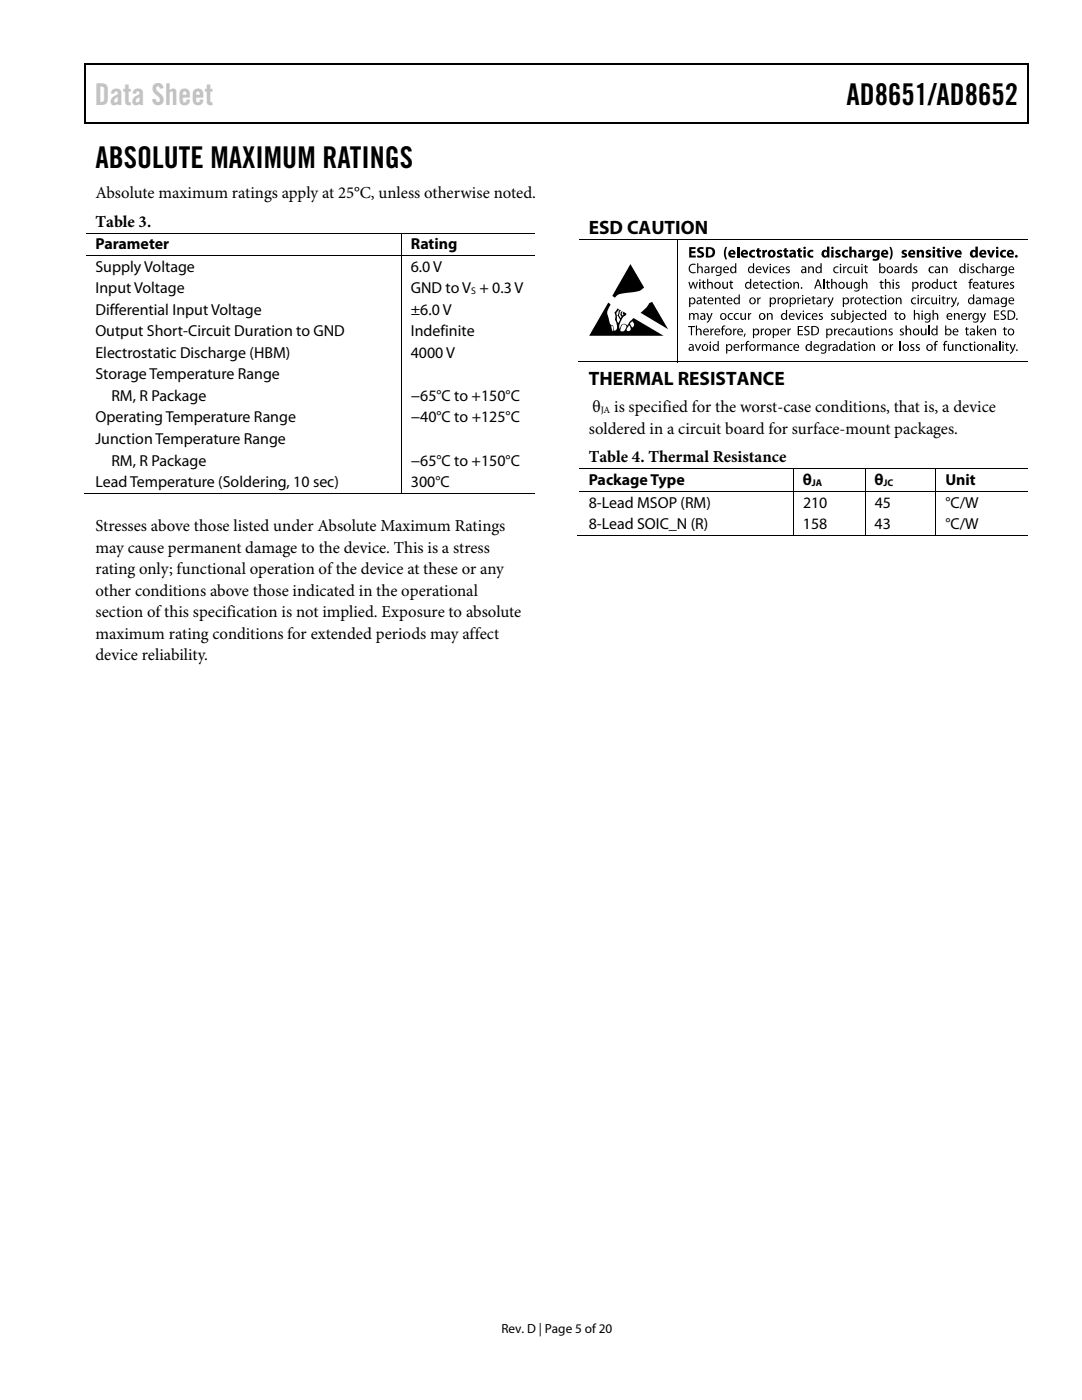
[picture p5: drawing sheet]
<svg xmlns="http://www.w3.org/2000/svg" width="216mm" height="279mm" viewBox="0 0 216 279" stroke-linecap="round" stroke-linejoin="round" font-family="sans-serif">
<defs><g id="words">
<text font-size="6" fill="#c0c0c0" x="18.9" y="21">Data Sheet</text>
<g font-size="6">
<text x="168.9" y="21">AD8651/AD8652</text>
<text x="19" y="33.6">ABSOLUTE MAXIMUM RATINGS</text>
</g>
<g font-size="3.9">
<text x="117.5" y="46.7">ESD CAUTION</text>
<text x="117.5" y="76.8">THERMAL RESISTANCE</text>
</g>
<g font-size="3.3">
<text x="19" y="39.5">Absolute maximum ratings apply at 25°C, unless otherwise noted.</text>
<text x="19" y="45.2">Table 3.</text>
<text x="118.2" y="82.3">θ</text>
<text x="122.6" y="82.3">is specified for the worst-case conditions, that is, a device</text>
<text x="117.5" y="86.5">soldered in a circuit board for surface-mount packages.</text>
<text x="117.5" y="92.3">Table 4. Thermal Resistance</text>
<text x="19" y="106">Stresses above those listed under Absolute Maximum Ratings</text>
<text x="19" y="110.3">may cause permanent damage to the device. This is a stress</text>
<text x="19" y="114.6">rating only; functional operation of the device at these or any</text>
<text x="19" y="118.9">other conditions above those indicated in the operational</text>
<text x="19" y="123.1">section of this specification is not implied. Exposure to absolute</text>
<text x="19" y="127.4">maximum rating conditions for extended periods may affect</text>
<text x="19" y="131.7">device reliability.</text>
</g>
<g font-size="3.2">
<text x="19" y="49.8">Parameter</text>
<text x="82" y="49.8">Rating</text>
<text x="19" y="54.3">Supply Voltage</text>
<text x="19" y="58.5">Input Voltage</text>
<text x="82" y="54.3">6.0 V</text>
<text x="82" y="58.5">GND to V + 0.3 V</text>
<text x="19" y="62.8">Differential Input Voltage</text>
<text x="82" y="62.8">±6.0 V</text>
<text x="19" y="67.1">Output Short-Circuit Duration to GND</text>
<text x="19" y="71.4">Electrostatic Discharge (HBM)</text>
<text x="82" y="71.4">4000 V</text>
<text x="82" y="67.1">Indefinite</text>
<text x="19" y="75.7">Storage Temperature Range</text>
<text x="22.2" y="80">RM, R Package</text>
<text x="82" y="80">−65°C to +150°C</text>
<text x="19" y="84.3">Operating Temperature Range</text>
<text x="19" y="88.6">Junction Temperature Range</text>
<text x="82" y="84.3">−40°C to +125°C</text>
<text x="22.2" y="92.9">RM, R Package</text>
<text x="82" y="92.9">−65°C to +150°C</text>
<text x="19" y="97.2">Lead Temperature (Soldering, 10 sec)</text>
<text x="82" y="97.2">300°C</text>
<text x="117.5" y="96.8">Package Type</text>
<text x="117.5" y="101.3">8-Lead MSOP (RM)</text>
<text x="160.2" y="96.8">θ</text>
<text x="160.2" y="101.3">210</text>
<text x="174.5" y="96.8">θ</text>
<text x="174.5" y="101.3">45</text>
<text x="188.6" y="96.8">Unit</text>
<text x="188.6" y="101.3">°C/W</text>
<text x="117.5" y="105.6">8-Lead SOIC_N (R)</text>
<text x="160.2" y="105.6">158</text>
<text x="174.5" y="105.6">43</text>
<text x="188.6" y="105.6">°C/W</text>
</g>
<text font-size="2.6" x="100.1" y="266">Rev. D | Page 5 of 20</text>
<g font-size="1.9">
<text x="94" y="58.7">S</text>
<text x="119.9" y="82.5">JA</text>
<text x="162" y="97">JA</text>
<text x="176.3" y="97">JC</text>
</g>
</g></defs>
<g fill="#000">
<path d="M16.9 12.7h.2v1h-.2zM205.1 12.7h.2v1h-.2zM205.1 12.7h.2v.3h-.2zM82.3 24.4h.2v.3h-.2zM205.1 24.4h.2v.3h-.2zM125.8 52.7l2.7 4.7-.2 .2a3.8 3.8 0 0 1-2.8 .8l-.6 .1a2.23 2.23 0 0 0-2.2 .9l-.5-.3zM137.4 56.3h.2l.3 1.1 .3-1.1h.2l.3 1.1 .3-1.1h.3l-.4 1.3h-.3l-.3-1.1-.3 1.1h-.2zM137.5 49.3h1.3v.4h-.8v.4h.7v.4h-.7v.5h.8v.4h-1.3zM137.7 52.9l.7-.3 .4 .1-.1 .2a.76 .76 0 0 0-1.1 .7 .76 .76 0 0 0 1.2 .7v.2a.98 .98 0 0 1-1.2-.3 .98 .98 0 0 1 .1-1.3zM139.1 52.5h.2v.9l.3-.2h.4a1.49 1.49 0 0 1 .2 1.3h-.2v-1a.33 .33 0 0 0-.4-.1 .33 .33 0 0 0-.3 .3v.8h-.2zM139.3 49.5l.6-.2 .5 .1-.1 .4h-.7l.1 .3a.72 .72 0 0 1 .8 .9 .72 .72 0 0 1-1.1 .4l-.3-.1 .1-.4 .7 .1 .1-.2-.1-.2a.69 .69 0 0 1-.7-.4 .69 .69 0 0 1 .1-.7zM140.2 56h.3v.3h.3v.2h-.3v.9h.3v.2h-.4l-.2-.2v-.9h-.2v-.2h.2z"/>
<path d="M140.4 59.1h.3v.3h.3v.2h-.3v.9h.3l-.1 .2h-.3l-.1-.2-.1-.9h-.2v-.2h.2zM141.1 55.6h.2v.9l.3-.2h.4a1.41 1.41 0 0 1 .2 1.3h-.2v-.9l-.3-.2-.4 .3v.8h-.2zM141.9 53.2h.3v.2l.4-.3v.3h-.2l-.2 .3v.8h-.3zM142.6 59.4h.3v.2l.1-.1a.5 .5 0 0 1 .7 .1l.1 1.1h-.2l-.1-.9-.2-.3-.4 .3v.9h-.2zM144.2 59.1h.3v.3h.3v.2h-.3v.9h.3v.2h-.4l-.1-.2-.1-.9h-.2v-.2h.2zM144.8 49.3h.3a2.78 2.78 0 0 0 0 2.5h-.3a2.3 2.3 0 0 1 0-2.5zM144.1 56.3h.3v.9l.3 .2 .3-.2v-.9h.2v1.3h-.2v-.2l-.1 .1a.46 .46 0 0 1-.7-.1zM145.7 56h.2v.3h.4v.2h-.4l.1 .9h.3v.2h-.4l-.2-.2v-.9h-.2zM147 49.2h.5v2.2h-.5zM149.7 50.1l.8-.2h.2l-.1 .3a.45 .45 0 0 0-.7 .4 .45 .45 0 0 0 .7 .4l.1 .4a.81 .81 0 0 1-1.1-.2 .81 .81 0 0 1 .1-1.1zM151.1 59.4h.2v.2l.5-.2v.2h-.3l-.2 .4v.7h-.2zM151 49.6l.5-.1v.4h.3v.3h-.3l.1 .8h.2v.3a.51 .51 0 0 1-.5 .1 .51 .51 0 0 1-.3-.5v-.7h-.1v-.3h.1z"/>
<path d="M151.7 56h.3v.3h.3v.2h-.3v.9h.3v.2l-.2 .1a.36 .36 0 0 1-.4-.5v-.7h-.2v-.2h.2zM152.1 49.9h.4v.3l.3-.3h.3v.4h-.3l-.2 .2v.9h-.5zM152.1 53.2h.3l.3 1.1 .4-1.1h.3l-.6 1.3h-.2zM154.1 56.4l.5-.2 .3 .1v.2a.5 .5 0 0 0-.8 .4 .5 .5 0 0 0 .8 .5v.2a.71 .71 0 0 1-.9-.2 .71 .71 0 0 1 .1-1zM155.2 50l.4-.2 .5 .2-.1 .2h-.5v.2a.53 .53 0 0 1 .6 .6 .53 .53 0 0 1-.6 .4l-.5-.1 .1-.3 .5 .1v-.2l-.2-.1a.47 .47 0 0 1-.4-.3 .47 .47 0 0 1 .2-.5zM155.2 59.4h.2v.2l.4-.2v.2h-.2l-.2 .3v.8h-.2zM154.3 53.3l.6-.2 .3 .1v.2a.51 .51 0 0 0-.8 .4 .51 .51 0 0 0 .8 .5v.2a.71 .71 0 0 1-.9-.2 .71 .71 0 0 1 0-1zM155.3 56h.2v.3h.4v.2h-.4l.1 .9h.3l-.1 .2h-.3l-.2-.2v-.9h-.2v-.2h.2zM156.8 53.3l.4-.2 .4 .1-.1 .2h-.4v.2l.2 .1a.41 .41 0 0 1 .3 .4 .41 .41 0 0 1-.2 .4l-.7-.1 .1-.1h.5v-.3l-.2-.1a.39 .39 0 0 1-.3-.6zM156.5 49.6l.5-.1v.4h.3v.3h-.3v.8h.3v.3a.51 .51 0 0 1-.6 .1 .51 .51 0 0 1-.2-.5v-.7h-.2v-.3h.2zM158.3 56.3h.2v.2l.1-.1a.45 .45 0 0 1 .7 .1l.1 1.1h-.2v-.9l-.3-.2-.3 .3v.8h-.3zM159.1 59.4h.2v.2l.5-.2v.2h-.3l-.1 .3v.8h-.3z"/>
<path d="M159.2 49.6l.5-.1v.4h.3v.3h-.3v.8h.3v.3a.49 .49 0 0 1-.5 .1 .49 .49 0 0 1-.3-.5v-.7h-.2v-.3h.2zM159.8 57.3h.3v.3h-.3zM161.2 53.2h.3v.2l.1-.1a.5 .5 0 0 1 .7 .1l.1 1.1h-.2l-.1-1-.3-.2-.3 .3v.9h-.2zM161.3 50.1l.8-.2h.2l-.1 .3a.45 .45 0 0 0-.7 .4 .45 .45 0 0 0 .7 .4l.1 .4a.82 .82 0 0 1-1-.2 .82 .82 0 0 1 0-1.1zM161.9 59.4h.2v-.3h.3v.3h.3v.2h-.3v.9h.3v.2l-.5-.1-.1-1h-.2zM164.3 55.6h.2v2h-.2zM164.3 59.4h.2v.2l.5-.2v.2h-.3l-.1 .3-.1 .8h-.2zM165 56h.2v.3h.4v.2h-.4l.1 .9h.3v.2h-.4l-.2-.2v-.9h-.2v-.2h.2zM165.1 59.4h.3l.4 1.1 .3-1.1h.2l-.2 .5a2.1 2.1 0 0 1-.9 1.4v-.2a.47 .47 0 0 0 .4-.5zM165.8 55.6h.3v.9l.3-.2h.3a1.49 1.49 0 0 1 .3 1.3h-.2l-.1-.9-.3-.2-.3 .2v.9h-.3zM166.8 50l.5-.2 .4 .2-.1 .2h-.4v.2a.55 .55 0 0 1 .6 .7 .55 .55 0 0 1-.9 .3l-.3-.1 .1-.3 .6 .1v-.2l-.2-.1a.47 .47 0 0 1-.4-.3 .47 .47 0 0 1 .1-.5zM166.5 53.3l.5-.2 .3 .1v.2a.51 .51 0 0 0-.8 .5 .51 .51 0 0 0 .8 .4v.2a.7 .7 0 0 1-.9-.2 .7 .7 0 0 1 .1-1z"/>
<path d="M168.2 53.2h.2l.1 .2 .4-.3v.3h-.2l-.2 .3v.8h-.2zM168.2 50.1l.3-.2h.5h.2l-.1 .3a.45 .45 0 0 0-.7 .4 .45 .45 0 0 0 .7 .4l.1 .4a.82 .82 0 0 1-1-.2 .82 .82 0 0 1 0-1.1zM169.5 49.2h.4v.9a.55 .55 0 0 1 .7-.2 .55 .55 0 0 1 .3 .6v.9h-.5v-1l-.2-.2-.3 .3v.9h-.4zM169.7 59.4h.2v.2l.5-.2v.2h-.3l-.1 .3v.8h-.3zM168.9 56.3h.2l.1 .9 .2 .2 .4-.2v-.9h.2v1.3h-.2v-.2l-.1 .1a.46 .46 0 0 1-.8-.1zM169.2 53.3l.5-.2 .4 .1-.1 .2a.5 .5 0 0 0-.7 .4 .5 .5 0 0 0 .7 .5l.1 .2a.7 .7 0 0 1-1-.2 .7 .7 0 0 1 .1-1zM170.3 53.2h.3v.9l.3 .2 .3-.2v-.9h.3v1.3h-.2l-.1-.2-.1 .1a.46 .46 0 0 1-.7-.1zM172 55.6h.2v.9l.3-.2h.3a1.54 1.54 0 0 1 .3 1.3h-.3v-.9a.33 .33 0 0 0-.4-.2 .33 .33 0 0 0-.2 .3v.8h-.2zM172.2 59.1h.2v.3h.4v.2h-.4v.9h.3l.1 .2h-.2a.35 .35 0 0 1-.4-.4v-.7h-.2v-.2h.2zM172.4 53.2h.2v-.3h.2v.3h.4v.2h-.4l.1 .9h.2v.2l-.4-.1-.1-1h-.2zM172.9 49.9h.4v.3l.3-.3h.3v.4h-.3l-.2 .3v.8h-.5zM175.7 56h.2v.3h.4v.2h-.4l.1 .9h.3v.2h-.4l-.2-.2v-.9h-.2z"/>
<path d="M175.7 59.1h.3v.3h.3v.2h-.3v.7v.2h.3l-.1 .2h-.3l-.2-.2v-.9h-.2v-.2h.2zM176.6 55.6h.2v.9l.3-.2h.4a1.51 1.51 0 0 1 .2 1.3h-.2v-.9l-.4-.2-.3 .2v.9h-.2zM177.5 49.3h.2a2.29 2.29 0 0 1 .1 2.5h-.3a2.78 2.78 0 0 0 0-2.5zM178.8 56.4a.5 .5 0 0 1 .7-.1l-.1 .2h-.4v.2l.2 .1a.41 .41 0 0 1 .3 .4 .41 .41 0 0 1-.2 .4h-.6v-.2h.5v-.3l-.2-.1a.39 .39 0 0 1-.2-.6zM178.7 59.4h.2l.1 .2 .1-.1a.51 .51 0 0 1 .7 .1l.1 1.1h-.3v-.9l-.3-.3-.3 .3v.9h-.2zM179.9 53.2h.2v.2l.4-.3v.3h-.2l-.2 .3v.8h-.2zM180.1 50l.4-.2 .5 .2-.1 .2h-.5v.2a.53 .53 0 0 1 .6 .6 .53 .53 0 0 1-.7 .4l-.4-.1 .1-.3 .3 .1 .3-.1-.5-.3a.43 .43 0 0 1 0-.7zM182.3 53.3l.4-.2 .3 .1-.1 .2h-.4v.2l.2 .1a.41 .41 0 0 1 .4 .4 .41 .41 0 0 1-.3 .4l-.6-.1v-.1h.6v-.3l-.2-.1a.39 .39 0 0 1-.3-.6zM182.9 49.9h.4l.1 .2 .1-.1a.56 .56 0 0 1 .6-.1 .56 .56 0 0 1 .3 .6v.9h-.5v-1l-.2-.2-.3 .3v.9h-.5zM183.6 56.3h.2v.3l.2-.3 .3-.1v.3h-.3l-.2 .3v.8h-.2zM183.7 59.4h.2l.1 .2 .2-.2h.2v.2h-.2l-.2 .3v.8h-.3zM184.9 50l.4-.2 .5 .2-.1 .2h-.5v.2a.53 .53 0 0 1 .6 .6 .53 .53 0 0 1-.7 .4l-.4-.1 .1-.3 .3 .1 .3-.1-.5-.3a.43 .43 0 0 1 0-.7z"/>
<path d="M185.5 53.3l.5-.2 .3 .1v.2a.5 .5 0 0 0-.8 .4 .5 .5 0 0 0 .8 .5v.2a.71 .71 0 0 1-.9-.2 .71 .71 0 0 1 .1-1zM187 49.6l.5-.1v.4h.3v.3h-.3v.8h.3v.3a.49 .49 0 0 1-.5 .1 .49 .49 0 0 1-.3-.5v-.7h-.2v-.3h.2zM187.9 53.2h.3v.2l.1-.1a.49 .49 0 0 1 .7 .1l.1 1.1h-.3v-1l-.3-.2-.3 .3v.9h-.2zM188.1 59.1h.2v.3h.3v.2h-.3v.9h.3v.2h-.3l-.2-.2v-.9h-.2zM187.5 56.3h.3v.9l.3 .2 .3-.2v-.9h.3v1.3h-.3v-.2l-.1 .1a.45 .45 0 0 1-.7-.1zM188.9 59.4h.2v.2l.5-.2v.2h-.2l-.2 .3v.8h-.3zM188.8 49.9h.5l.3 1.1 .3-1.1h.5l-.6 1.5h-.5zM189.7 59.4h.3l.4 1.1 .3-1.1h.3l-.2 .5a2.1 2.1 0 0 1-1 1.4v-.2a.47 .47 0 0 0 .4-.5zM189.2 56.4l.5-.2 .3 .1-.1 .2a.5 .5 0 0 0-.7 .5 .5 .5 0 0 0 .8 .4v.2a.71 .71 0 0 1-.9-.2 .71 .71 0 0 1 .1-1zM190.4 56h.2v.3h.4v.2h-.4l.1 .9h.2l.1 .2-.2 .1a.36 .36 0 0 1-.4-.5v-.7h-.2v-.2h.2zM193.6 55.8l.5-.1v.2h-.3l-.1 .1v.3h.3v.2h-.3v1.1h-.3v-1.1h-.1v-.2h.1zM193.7 53.3l.4-.2 .3 .1v.2h-.5v.2l.2 .1a.42 .42 0 0 1 .3 .4 .42 .42 0 0 1-.2 .4l-.6-.1 .1-.1h.5v-.3l-.2-.1a.39 .39 0 0 1-.3-.6z"/>
<path d="M194.9 53.3l.5-.2 .3 .1v.2a.5 .5 0 0 0-.8 .4 .5 .5 0 0 0 .8 .5v.2a.71 .71 0 0 1-.9-.2 .71 .71 0 0 1 .1-1zM196 52.5h.3v.9a.5 .5 0 0 1 .8 0l.1 1.1h-.3v-1l-.3-.2-.3 .3v.9h-.3zM196.1 59.4h.2v.2a.47 .47 0 0 1 .9 0l.4-.2 .4 .2v1.1h-.2v-1l-.3-.2-.3 .3v.9h-.2l-.1-1-.2-.2-.3 .3v.9h-.3zM197 56h.2v.3h.3v.2h-.3v.9h.3v.2l-.2 .1a.36 .36 0 0 1-.3-.5v-.7h-.3v-.2h.3zM196.9 49.9h.6l.2 1.1 .3-1.1h.5l-.5 1.5h-.5zM198.9 53.2h.2v.2l.4-.3v.3h-.2l-.2 .3v.8h-.2zM197.8 56.3h.2l.1 .9 .3 .2 .3-.2v-.9h.2v1.3h-.2v-.2l-.1 .1a.46 .46 0 0 1-.7-.1zM199.3 56.3h.2l.1 .3 .4-.4v.3h-.2l-.2 .3v.8h-.3zM199.7 50.1l.3-.2h.6h.1v.3a.45 .45 0 0 0-.7 .4 .45 .45 0 0 0 .7 .4v.4a.82 .82 0 0 1-1-.2 .82 .82 0 0 1 0-1.1zM201.6 56.4a.55 .55 0 0 1 .7-.1v.2h-.5v.2a.48 .48 0 0 1 .6 .6 .48 .48 0 0 1-.7 .3h-.2v-.2h.4l.2-.1-.5-.5zM129.5 60.6l.6-.4 3.2 5.5-5.5-3.3 1.2-1zM137.5 62.5h.2v.2a.47 .47 0 0 1 .8 0l.5-.2 .3 .2 .1 1.1h-.2l-.1-1-.2-.1-.3 .2v.9h-.3v-1l-.3-.1-.2 .2-.1 .9h-.2z"/>
<path d="M137.3 65.1h1.4v.2h-.6v1.6h-.2v-1.6h-.6zM138.9 65h.2v.8a.5 .5 0 0 1 .8 0l.1 1.1h-.3v-.9l-.3-.3-.3 .4v.8h-.2zM138.6 68.7h.3l.4 1.1 .4-1.1h.2l-.5 1.3h-.3zM140.9 62.5h.3l.4 1.1 .3-1.1h.3l-.2 .5a2.19 2.19 0 0 1-.9 1.4l-.1-.2 .4-.4zM141.8 65.6h.1l.1 .3 .2-.3h.2v.2h-.2l-.2 .3v.8h-.2zM144.2 65.1l.5-.1v.2l-.4 .1v.3h.3v.2h-.3v1.1h-.3v-1.1h-.2v-.2h.2zM145.4 62.7l.5-.2h.3v.2a.51 .51 0 0 0-.8 .5 .51 .51 0 0 0 .8 .4v.2a.7 .7 0 0 1-.9-.2 .7 .7 0 0 1 .1-.9zM146.3 65.6h.2v.3l.5-.3v.2l-.5 .3v.8h-.2zM146.6 62.7l.5-.2h.3v.2a.51 .51 0 0 0-.8 .5 .51 .51 0 0 0 .8 .4v.2a.71 .71 0 0 1-.9-.2 .71 .71 0 0 1 .1-.9zM147.8 68.7h.2l.1 .3 .4-.3v.2h-.2l-.2 .3v.8h-.3zM148.5 66.6h.3l-.3 .6-.1 .1zM149 68.2l.5-.1v.2l-.2-.1-.2 .2v.3h.3v.2h-.3v1.1h-.3v-1.1h-.1v-.2h.1z"/>
<path d="M147.7 62.5h.3v.9l.3 .2 .3-.2v-.9h.2l.1 1.3h-.2l-.1-.2-.1 .1a.47 .47 0 0 1-.7-.1zM149.2 62.5h.3v.3l.4-.3v.2h-.2l-.2 .3v.8h-.2zM151.1 68.7h.2v.3l.5-.3v.2h-.3l-.2 .3v.8h-.2zM151.8 65.6h.2v.3l.4-.3v.2l-.4 .3v.8h-.2zM152 68.7h.2v.2l.3-.2h.3l.2 .2 .3-.2h.4l.2 .5v.8h-.2l-.1-1-.2-.1-.3 .2v.9h-.3v-1a.3 .3 0 0 0-.3-.1 .3 .3 0 0 0-.2 .3v.8h-.3zM153 62.5h.2v.2l.1-.1a.51 .51 0 0 1 .8 .1l.1 1.1h-.3v-.9l-.3-.2-.3 .3v.8h-.3zM155.6 68.7h.3v.2l.1-.1a.5 .5 0 0 1 .7 .1l.1 1.1h-.3v-.7a.34 .34 0 0 0-.3-.4 .34 .34 0 0 0-.3 .3v.8h-.3zM157.1 65.6h.3v.3l.4-.3v.2h-.2l-.2 .3v.8h-.3zM157.3 68.9l.5-.2h.3v.2a.5 .5 0 0 0-.8 .5 .5 .5 0 0 0 .8 .4v.2a.7 .7 0 0 1-.9-.2 .7 .7 0 0 1 .1-.9zM158.7 62.5h.3l.3 1.1 .4-1.1h.3l-.6 1.3h-.2zM159.2 65.1h1v.2h-.8v.6h.7v.2h-.7v.6h.8v.2h-1zM160.6 65.3a.82 .82 0 0 1 .9-.2l-.1 .2h-.1a.4 .4 0 0 0-.6 .2l.2 .3a.64 .64 0 0 1 .6 .9 .64 .64 0 0 1-1.1 .1l.1-.2a.41 .41 0 0 0 .6 .2 .41 .41 0 0 0 .1-.6l-.2-.1a.55 .55 0 0 1-.4-.8z"/>
<path d="M160.9 62.7l.6-.2h.3l-.1 .2a.5 .5 0 0 0-.7 .5 .5 .5 0 0 0 .7 .4l.1 .2a.71 .71 0 0 1-1-.2 .71 .71 0 0 1 .1-.9zM163.4 62.7l.4-.2h.3v.2h-.4v.2a.47 .47 0 0 1 .5 .6 .47 .47 0 0 1-.7 .3h-.2l.1-.2a.36 .36 0 0 0 .6-.1l-.3-.3a.39 .39 0 0 1-.3-.5zM165.3 68.7h.2v.3l.5-.3v.2h-.3l-.2 .3v.8h-.2zM165.9 62.7l.4-.2h.3l-.1 .2h-.4v.2l.2 .1a.41 .41 0 0 1 .4 .4 .41 .41 0 0 1-.3 .4h-.4h-.2l.1-.2a.34 .34 0 0 0 .5-.1l-.2-.3a.39 .39 0 0 1-.3-.5zM166.4 65.6h.2l.1 .3 .4-.3v.2h-.2l-.2 .3v.8h-.3zM167 62.5h.2v.9l.3 .2 .3-.2 .1-.9h.2v1.3h-.2v-.2l-.1 .1a.47 .47 0 0 1-.8-.1zM168.8 65.8l.5-.2h.4l-.1 .2a.51 .51 0 0 0-.8 .5 .51 .51 0 0 0 .8 .4l.1 .2a.7 .7 0 0 1-1-.2 .7 .7 0 0 1 .1-.9zM170.5 68.5l.2-.1v.3h.3v.2h-.3v.9h.3l-.1 .2h-.2l-.2-.2v-.9h-.3v-.2h.3zM171.2 65.6h.3v.9l.3 .2 .3-.2v-.9h.3v1.3h-.2l-.1-.2v.1a.47 .47 0 0 1-.8-.1zM172.2 62.7l.5-.2h.4l-.1 .2a.51 .51 0 0 0-.7 .5 .51 .51 0 0 0 .7 .4l.1 .2a.71 .71 0 0 1-1-.2 .71 .71 0 0 1 .1-.9zM172.8 65.3h.3v.3h.3v.2h-.3v.9h.3v.2h-.4l-.1-.2-.1-.9h-.2zM173.4 68.7h.3v.2l.1-.1a.49 .49 0 0 1 .7 .1l.1 1.1h-.3v-.9l-.2-.2-.4 .3v.8h-.2z"/>
<path d="M173.4 62.2h.3v.3h.3v.2h-.3v.9h.3l-.1 .2h-.3l-.1-.2-.1-.9h-.2v-.2h.2zM174.5 59.6l.5-.2h.4l-.1 .2a.51 .51 0 0 0-.8 .4 .51 .51 0 0 0 .8 .5v.2a.7 .7 0 0 1-.9-.2 .7 .7 0 0 1 .1-.9zM175.8 65.6h.3v.2l.1-.1a.47 .47 0 0 1 .7 .1l.1 1.1h-.3l-.1-1.1a.34 .34 0 0 0-.5 .3v.8h-.2zM177.4 65.7l.4-.1h.3v.2a.28 .28 0 0 0-.5 .1l.2 .2a.4 .4 0 0 1 .3 .4 .4 .4 0 0 1-.2 .4l-.6-.1 .1-.1 .3 .1 .2-.2-.5-.5zM177.6 68.7h.2v.3l.4-.3v.2h-.2l-.2 .3v.8h-.2zM178.6 62.2h.3v.3h.3v.2h-.3v.9h.3l-.1 .2h-.3l-.1-.2-.1-.9h-.2v-.2h.2zM179.5 68.1h.3v1.9h-.3zM179.6 65.7l.4-.1h.3v.2h-.5l.1 .3h.1a.4 .4 0 0 1 .4 .4 .4 .4 0 0 1-.2 .4l-.7-.1 .1-.1 .3 .1 .2-.2-.5-.5zM180.7 65h.3v.8l.4-.2 .3 .2 .1 1.1h-.2v-.9l-.3-.3-.3 .3v.9h-.3zM181.7 68.9l.4-.2h.3v.2h-.5v.2a.48 .48 0 0 1 .6 .6 .48 .48 0 0 1-.7 .3h-.2l.1-.2 .3 .1 .2-.2-.5-.5zM182.4 61.8h.2v.9a.51 .51 0 0 1 .8 0l.1 1.1h-.2l-.1-.9-.3-.2-.3 .2v.9h-.2zM182.8 68.9l.4-.2h.3v.2h-.5v.2l.2 .1a.42 .42 0 0 1 .3 .4 .42 .42 0 0 1-.2 .4h-.6l.1-.2 .3 .1 .2-.2-.5-.5z"/>
<path d="M182 59.6l.5-.2h.3v.2a.5 .5 0 0 0-.8 .4 .5 .5 0 0 0 .8 .5v.2a.7 .7 0 0 1-.9-.2 .7 .7 0 0 1 .1-.9zM183.7 65.6h.3v.9l.3 .2 .3-.2v-.9h.3v1.3h-.2l-.1-.2-.1 .1a.48 .48 0 0 1-.7-.1zM185.3 65h.2v1.9h-.2zM184.7 59.6l.5-.2h.4l-.1 .2a.51 .51 0 0 0-.7 .4 .51 .51 0 0 0 .7 .5l.1 .2a.71 .71 0 0 1-1-.2 .71 .71 0 0 1 .1-.9zM186.1 61.8h.2v.9l.3-.2h.3a1.42 1.42 0 0 1 .3 1.3h-.2l-.1-.9-.2-.2-.4 .3v.8h-.2zM186.6 68.2l.6-.1-.1 .2-.1-.1-.3 .2v.3h.3v.2h-.3v1.1h-.2v-1.1h-.2v-.2h.2zM185.8 59.4h.3v.9a.33 .33 0 0 0 .4 .2 .33 .33 0 0 0 .2-.3v-.8h.3v1.3h-.2v-.2l-.1 .1a.47 .47 0 0 1-.8-.1zM188.5 68.2l.5-.1v.2l-.2-.1-.2 .2v.3h.3v.2h-.3v1.1h-.3v-1.1h-.1v-.2h.1zM189.1 68.7h.3v1l.3 .2 .3-.3v-.9h.2v1.3h-.2v-.2l-.1 .1a.45 .45 0 0 1-.7-.1zM190.3 62.5h.2l.1 .2 .1-.1a.5 .5 0 0 1 .7 .1l.1 1.1h-.3v-.9l-.3-.2-.3 .3v.8h-.2zM190.6 68.7h.2l.1 .2 .1-.1a.49 .49 0 0 1 .7 .1l.1 1.1h-.3v-.9l-.3-.2-.3 .2v.9h-.3zM191.1 60.4h.3l-.3 .6h-.2z"/>
<path d="M192.7 65.3h.3v.3h.3v.2h-.3v.9h.3v.2h-.4l-.1-.2-.1-.9h-.1zM192.3 68.9l.5-.2h.3v.2a.51 .51 0 0 0-.8 .5 .51 .51 0 0 0 .8 .4v.2a.71 .71 0 0 1-.9-.2 .71 .71 0 0 1 .1-.9zM193.3 62.5h.1l.1 .3 .4-.3v.2h-.2l-.2 .3v.8h-.2zM193.5 68.5l.2-.1v.3h.4v.2h-.4l.1 .9h.3v.2l-.2 .1a.35 .35 0 0 1-.4-.5v-.7h-.2v-.2h.2zM194.9 65h.3v1.2l.5-.6h.3l-.5 .5 .6 .8h-.4l-.4-.6-.1 .6h-.3zM195.5 62.5h.3l.4 1.1 .3-1.1h.3l-.2 .5a2.08 2.08 0 0 1-1 1.4v-.2l.4-.4zM196.5 68.7h.2v.2l.1-.1a.49 .49 0 0 1 .8 .1l.1 1.1h-.3v-.9l-.3-.2-.3 .2-.1 .9h-.2zM197.6 65.6h.2v.2l.1-.1a.51 .51 0 0 1 .8 .1l.1 1.1h-.3v-.9l-.3-.3-.4 .4v.8h-.2zM198.4 62h.9v.1h-.7v.7h.7v.1h-.7v.7h.8v.2h-1zM199.4 68.1h.2v1.9h-.2zM199.7 62.2a.74 .74 0 0 1 .9-.2v.2l-.4-.1-.3 .2 .2 .4a.64 .64 0 0 1 .6 .8 .64 .64 0 0 1-1.1 .2l.1-.2a.39 .39 0 0 0 .6 .1 .39 .39 0 0 0-.2-.6 .54 .54 0 0 1-.4-.8zM200.3 65.3h.3v.3h.3v.2h-.3v.9h.3l-.1 .2h-.3l-.2-.2v-.9h-.2v-.2h.2z"/>
<path d="M200.5 68.7h.2v-.2l.3-.1v.3h.3v.2h-.3v.9h.3v.2h-.5l-.1-1.1h-.2zM201.4 68.7h.3l.4 1.1 .3-1.1h.3l-.2 .5a2.15 2.15 0 0 1-.9 1.5l-.1-.3 .5-.4z"/>
<path d="M137.5 59.4h.2v.2a.62 .62 0 0 1 .9-.1 .62 .62 0 0 1 .1 .8 .55 .55 0 0 1-.4 .4 .55 .55 0 0 1-.5-.2v.8h-.3zM137.8 59.7a.5 .5 0 0 0 0 .6 .5 .5 0 0 0 .5 .2 .5 .5 0 0 0 .2-.6 .5 .5 0 0 0-.5-.3z"/>
<path d="M139.5 55.8h.3v.2h-.3zM139.5 56.3h.3v1.3h-.3z"/>
<path d="M140.8 49.4a1.51 1.51 0 0 1 1.8 .6 1.23 1.23 0 0 1-.4 1.2 1.23 1.23 0 0 1-1.2 .2h-.2zM141.3 49.7v1.4a.71 .71 0 0 0 .9-.7 .71 .71 0 0 0-.9-.7z"/>
<path d="M140.6 53.3l.1-.1a.57 .57 0 0 1 .9 .5v.8h-.2v-.1l-.3 .1h-.4a.41 .41 0 0 1 0-.7l.6-.1v-.2a.42 .42 0 0 0-.6-.1zM140.9 53.9l-.1 .4h.4l.1-.2v-.3z"/>
<path d="M142.5 57a.7 .7 0 0 1 1.4 0 .7 .7 0 0 1-1.4 0zM143 56.5a.49 .49 0 0 0-.2 .6 .49 .49 0 0 0 .6 .3 .49 .49 0 0 0 .2-.6 .49 .49 0 0 0-.6-.3z"/>
<path d="M142.9 53.3l.5-.2 .4 .3v-.2h.2v.3a1.66 1.66 0 0 1-.2 1.4l-.5 .2-.4-.1v-.2l.2 .1a.47 .47 0 0 0 .5-.1 .47 .47 0 0 0 .1-.5 .63 .63 0 0 1-.9 0 .63 .63 0 0 1 .1-1zM143.2 53.4a.49 .49 0 0 0-.2 .6 .49 .49 0 0 0 .5 .3 .49 .49 0 0 0 .2-.6 .49 .49 0 0 0-.5-.3z"/>
<path d="M144.4 53.4a.57 .57 0 0 1 .8-.2 .57 .57 0 0 1 .2 .7h-.9l.3 .4h.5l.1 .1a.72 .72 0 0 1-1-.1 .72 .72 0 0 1 0-.9zM144.7 53.4l-.2 .3h.7l-.1-.3z"/>
<path d="M145.5 50.1a.72 .72 0 0 1 .9-.2 .72 .72 0 0 1 .3 .9h-.9a.53 .53 0 0 0 .8 .2l.1 .3a.84 .84 0 0 1-1.1-.1 .84 .84 0 0 1-.1-1.1zM145.9 50.2l-.1 .3h.5l-.1-.3z"/>
<path d="M145.8 53.3l.5-.2 .4 .2v-.8h.2v2h-.2v-.2a.62 .62 0 0 1-.8 .1 .62 .62 0 0 1-.2-.8zM146.1 53.4a.5 .5 0 0 0-.2 .6 .5 .5 0 0 0 .6 .3 .5 .5 0 0 0 .2-.6 .5 .5 0 0 0-.6-.3z"/>
<path d="M146.5 59.5l.5-.1 .4 .1v-.7h.2v1.9h-.2v-.2a.61 .61 0 0 1-.9 .1 .61 .61 0 0 1-.1-.8zM146.8 59.6a.54 .54 0 0 0 .2 1 .49 .49 0 0 0 .4-.6 .49 .49 0 0 0-.6-.4z"/>
<path d="M148 50.1a.72 .72 0 0 1 .9-.2 .72 .72 0 0 1 .3 .9h-.9l.2 .3 .6-.1 .1 .3a.84 .84 0 0 1-1.1-.1 .84 .84 0 0 1-.1-1.1zM148.4 50.2l-.1 .3h.5l-.1-.3z"/>
<path d="M148.8 56.4a.52 .52 0 0 1 .8 .1v-.9h.3v2h-.2v-.2a.61 .61 0 0 1-.9 .1 .61 .61 0 0 1-.1-.8zM149.1 56.5a.49 .49 0 0 0-.2 .6 .49 .49 0 0 0 .5 .3l.2-.3a.46 .46 0 0 0 0-.4 .46 .46 0 0 0-.5-.2z"/>
<path d="M150.4 56.5a.58 .58 0 0 1 .7-.2 .58 .58 0 0 1 .3 .7h-.9l.2 .4h.6v.1a.71 .71 0 0 1-1-.1 .71 .71 0 0 1 .1-.9zM150.6 56.5l-.1 .3h.7l-.2-.3z"/>
<path d="M149.4 53.3l.4-.2 .4 .2v-.8h.3v2h-.2v-.2a.61 .61 0 0 1-.9 .1 .61 .61 0 0 1-.1-.8zM149.7 53.4a.51 .51 0 0 0-.2 .6 .51 .51 0 0 0 .5 .3 .5 .5 0 0 0 .2-.6 .5 .5 0 0 0-.5-.3z"/>
<path d="M151 53.4a.58 .58 0 0 1 .7-.2 .58 .58 0 0 1 .3 .7h-1l.2 .4h.6l.1 .1a.72 .72 0 0 1-1-.1 .72 .72 0 0 1 .1-.9zM151.2 53.4l-.2 .3h.7l-.1-.3z"/>
<path d="M152.7 56.5a.57 .57 0 0 1 .7-.2 .57 .57 0 0 1 .2 .7h-.9a.52 .52 0 0 0 .8 .4l.1 .1a.72 .72 0 0 1-1-.1 .72 .72 0 0 1 .1-.9zM152.9 56.5l-.2 .3h.7l-.1-.3z"/>
<path d="M153.6 59.4h.2v.2a.62 .62 0 0 1 .9-.1 .62 .62 0 0 1 .1 .8 .55 .55 0 0 1-.4 .4 .55 .55 0 0 1-.6-.2v.8h-.2zM153.9 59.7a.49 .49 0 0 0 0 .6 .49 .49 0 0 0 .5 .2 .51 .51 0 0 0 .2-.6 .51 .51 0 0 0-.5-.3z"/>
<path d="M153.6 52.7h.2v.2h-.2zM153.6 53.2h.2v1.3h-.2z"/>
<path d="M153.2 50.6a.81 .81 0 0 1 1.6 0 .81 .81 0 0 1-1.6 0zM153.8 50.3l-.1 .1a.46 .46 0 0 0 .3 .7 .43 .43 0 0 0 .3-.5 .43 .43 0 0 0-.5-.3z"/>
<path d="M155.5 53.4a.57 .57 0 0 1 .7-.2 .57 .57 0 0 1 .3 .7h-.9l.2 .4h.6l.1 .1a.72 .72 0 0 1-1-.1 .72 .72 0 0 1 0-.9zM155.8 53.4l-.2 .3h.7l-.1-.3z"/>
<path d="M156.1 55.9a.15 .15 0 0 1 .3 0 .15 .15 0 0 1-.3 0zM156.2 56.3h.2v1.3h-.2z"/>
<path d="M156.7 57a.7 .7 0 0 1 1.4 0 .7 .7 0 0 1-1.4 0zM156.9 57a.46 .46 0 0 0 .9 0 .46 .46 0 0 0-.9 0z"/>
<path d="M157.5 59.4h.3v.2a.63 .63 0 0 1 .8 0 .63 .63 0 0 1 .1 .9 .63 .63 0 0 1-.9 0v.8h-.2zM157.9 59.7a.45 .45 0 0 0 0 .6 .45 .45 0 0 0 .6 0 .49 .49 0 0 0 0-.5 .49 .49 0 0 0-.5-.2z"/>
<path d="M157.6 50l.3-.1a.65 .65 0 0 1 .9 .6l.1 .9h-.5v-.2a.5 .5 0 0 1-.7 .1 .5 .5 0 0 1 0-.8l.6-.1v-.1l-.2-.1-.5 .1zM158 50.8l.1 .3 .2-.2v-.2z"/>
<path d="M160.1 58.9h.2v.2h-.2zM160 59.4h.3v1.3h-.3z"/>
<path d="M160.3 49.5a.25 .25 0 0 1 .5 0 .25 .25 0 0 1-.5 0zM160.3 49.9h.5v1.5h-.5z"/>
<path d="M159.9 53.3l.5-.2 .4 .3 .1 1.1h-.2v-.1a.43 .43 0 0 1-.7 0 .43 .43 0 0 1 0-.6l.6-.1v-.2a.41 .41 0 0 0-.6-.1zM160.2 53.9l-.1 .4h.4l.1-.2v-.3z"/>
<path d="M163.1 55.8h.3l.6 1.8h-.2l-.2-.6h-.7l-.2 .6h-.2zM163.2 56l-.3 .9h.6z"/>
<path d="M162.9 53.3l.4-.2 .4 .2v-.8h.3v2h-.3v-.2a.61 .61 0 0 1-.8 .1 .61 .61 0 0 1-.2-.8zM163.1 53.4a.5 .5 0 0 0-.2 .6 .5 .5 0 0 0 .6 .3l.2-.2a.47 .47 0 0 0-.1-.6 .47 .47 0 0 0-.5-.1z"/>
<path d="M164.1 50.1l.5-.3 .4 .2v-.8h.5v2.2h-.4v-.2a.69 .69 0 0 1-1 .1 .69 .69 0 0 1-.1-1zM164.5 50.3l-.1 .1a.44 .44 0 0 0 .3 .7 .41 .41 0 0 0 .3-.5 .41 .41 0 0 0-.5-.3z"/>
<path d="M165.9 49.3h.4v.3h-.4zM165.9 49.9h.4v1.5h-.4z"/>
<path d="M167.6 52.7h.2v.2h-.2zM167.6 53.2h.3v1.3h-.3z"/>
<path d="M167.3 57a.69 .69 0 0 1 1.3 0 .69 .69 0 0 1-1.3 0zM167.5 57a.46 .46 0 0 0 .9 0 .46 .46 0 0 0-.9 0z"/>
<path d="M168.1 59.4h.3v.2a.63 .63 0 0 1 .9 0 .63 .63 0 0 1 0 .9 .63 .63 0 0 1-.9 0v.8h-.2zM168.5 59.7a.45 .45 0 0 0 0 .6 .45 .45 0 0 0 .6 0 .49 .49 0 0 0 0-.5 .49 .49 0 0 0-.5-.2z"/>
<path d="M170.5 56.4a.51 .51 0 0 1 .8 .1l.1-.2h.2v.3a1.68 1.68 0 0 1-.2 1.4l-.5 .2-.5-.1 .1-.2 .2 .1a.48 .48 0 0 0 .5-.1 .48 .48 0 0 0 .1-.5 .6 .6 0 0 1-.8 .1 .6 .6 0 0 1-.1-.8zM170.8 56.5a.48 .48 0 0 0-.2 .6 .48 .48 0 0 0 .5 .3 .47 .47 0 0 0 .2-.6 .47 .47 0 0 0-.5-.3z"/>
<path d="M171.9 52.7h.2v.2h-.2zM171.9 53.2h.2v1.3h-.2z"/>
<path d="M171.3 50l.3-.1a.67 .67 0 0 1 1 .6v.9h-.5v-.2a.5 .5 0 0 1-.8 .1 .5 .5 0 0 1 .1-.8l.7-.1-.1-.1-.2-.1-.4 .1zM171.7 50.8v.3h.1l.3-.2v-.2z"/>
<path d="M175.4 52.5h.3v.9a.61 .61 0 0 1 .8-.1 .61 .61 0 0 1 .1 .8 .55 .55 0 0 1-.4 .4 .55 .55 0 0 1-.6-.2v.2h-.2zM175.8 53.5a.5 .5 0 0 0-.1 .6 .5 .5 0 0 0 .6 .2 .55 .55 0 0 0-.2-1z"/>
<path d="M174.2 50.1a.59 .59 0 0 1 .9 0v-.2h.4v.4a1.82 1.82 0 0 1-.2 1.6l-.4 .1h-.6l-.2-.1 .1-.3a.48 .48 0 0 0 .6 .1 .48 .48 0 0 0 .2-.5 .67 .67 0 0 1-.8 0 .67 .67 0 0 1-.2-.9zM174.6 50.3l-.1 .1a.43 .43 0 0 0 .3 .7 .4 .4 0 0 0 .3-.5 .4 .4 0 0 0-.5-.3z"/>
<path d="M176 50.1a.72 .72 0 0 1 .9-.2 .72 .72 0 0 1 .3 .9h-.9a.53 .53 0 0 0 .8 .2v.3a.83 .83 0 0 1-1.1-.1 .83 .83 0 0 1 0-1.1zM176.4 50.2l-.1 .3h.5l-.1-.3z"/>
<path d="M176.6 59a.15 .15 0 0 1 .2 0 .15 .15 0 0 1-.2 0zM176.6 59.4h.2v1.3h-.2z"/>
<path d="M176.9 53.9a.68 .68 0 0 1 1.3 0 .68 .68 0 0 1-1.3 0zM177.1 53.9a.47 .47 0 0 0 .9 0 .47 .47 0 0 0-.9 0z"/>
<path d="M178.1 55.8h.2v.2h-.2zM178.1 56.3h.3v1.3h-.3z"/>
<path d="M178.5 53.3l.4-.2 .5 .3 .1 1.1h-.2l-.1-.1a.43 .43 0 0 1-.6 .1 .43 .43 0 0 1 0-.7l.6-.1v-.2a.4 .4 0 0 0-.6-.1zM178.8 53.9l-.1 .4h.3l.2-.2v-.3z"/>
<path d="M181.4 50.1a.71 .71 0 0 1 .9-.2 .71 .71 0 0 1 .3 .9h-.9a.55 .55 0 0 0 .8 .2l.1 .3a.83 .83 0 0 1-1.2-.1 .83 .83 0 0 1 0-1.1zM181.8 50.2l-.1 .3h.5l-.1-.3z"/>
<path d="M180.8 53.3l.4-.2 .4 .2v-.8h.3v2h-.2v-.2a.61 .61 0 0 1-.9 .1 .61 .61 0 0 1-.1-.8zM181.1 53.4a.5 .5 0 0 0-.2 .6 .5 .5 0 0 0 .5 .3l.2-.2a.47 .47 0 0 0 0-.5 .47 .47 0 0 0-.5-.2z"/>
<path d="M182 56.3h.2v.2a.62 .62 0 0 1 .9-.1 .62 .62 0 0 1 .1 .8 .54 .54 0 0 1-.4 .5 .54 .54 0 0 1-.5-.3v.8h-.3zM182.4 56.6a.44 .44 0 0 0-.1 .6 .44 .44 0 0 0 .7 0 .47 .47 0 0 0 0-.5 .47 .47 0 0 0-.5-.2z"/>
<path d="M183.1 59a.15 .15 0 0 1 .3 0 .15 .15 0 0 1-.3 0zM183.1 59.4h.2v1.3h-.2z"/>
<path d="M184.4 57a.7 .7 0 0 1 1.4 0 .7 .7 0 0 1-1.4 0zM184.8 56.5a.49 .49 0 0 0-.2 .6 .49 .49 0 0 0 .6 .3 .49 .49 0 0 0 .2-.7 .49 .49 0 0 0-.6-.2z"/>
<path d="M186.2 49.3h.3v.3h-.3zM186.1 49.9h.5v1.5h-.5z"/>
<path d="M186.1 56.4a.53 .53 0 0 1 .8 .1v-.9h.2l.1 2h-.3v-.2a.61 .61 0 0 1-.8 .1 .61 .61 0 0 1-.2-.8zM186.3 56.5a.49 .49 0 0 0-.2 .6 .49 .49 0 0 0 .6 .3 .49 .49 0 0 0 .2-.6 .49 .49 0 0 0-.6-.3z"/>
<path d="M187.4 58.9h.2v.2h-.2zM187.4 59.4h.2v1.3h-.2z"/>
<path d="M186.6 53.3l.4-.2 .5 .3 .1 1.1h-.3v-.1a.43 .43 0 0 1-.6 .1 .43 .43 0 0 1 0-.7l.6-.1v-.2l-.3-.2-.3 .1zM186.8 53.9v.4h.4l.1-.2v-.3z"/>
<path d="M188.2 49.3h.3v.3h-.4zM188.1 49.9h.5v1.5h-.5z"/>
<path d="M190.6 50.1a.72 .72 0 0 1 1-.2 .72 .72 0 0 1 .3 .9h-1a.54 .54 0 0 0 .8 .2l.1 .3a.83 .83 0 0 1-1.1-.1 .83 .83 0 0 1-.1-1.1zM191 50.2l-.1 .3h.6l-.1-.3z"/>
<path d="M191.6 53.3l.4-.2 .4 .2v-.8h.2l.1 2h-.3v-.2a.61 .61 0 0 1-.8 .1 .61 .61 0 0 1-.2-.8zM191.8 53.4a.5 .5 0 0 0-.2 .6 .5 .5 0 0 0 .6 .3l.2-.2a.47 .47 0 0 0-.1-.5 .47 .47 0 0 0-.5-.2z"/>
<path d="M193.1 52.7h.2v.2h-.2zM193 53.2h.3v1.3h-.3z"/>
<path d="M194.3 56.5a.57 .57 0 0 1 .7-.2 .57 .57 0 0 1 .3 .7h-1a.51 .51 0 0 0 .3 .4 .51 .51 0 0 0 .6 0v.1a.72 .72 0 0 1-1-.1 .72 .72 0 0 1 .1-.9zM194.5 56.5l-.2 .3h.8l-.2-.3z"/>
<path d="M193.3 59.5l.5-.1 .4 .1v-.7h.2v1.9h-.2v-.2a.61 .61 0 0 1-.9 .1 .61 .61 0 0 1-.1-.8zM193.6 59.6a.55 .55 0 0 0 .2 1 .49 .49 0 0 0 .4-.6 .49 .49 0 0 0-.6-.4z"/>
<path d="M193.7 50.1l.5-.3 .4 .2v-.8h.5v2.2h-.4v-.2a.69 .69 0 0 1-1 .1 .69 .69 0 0 1-.1-1zM194.2 50.3l-.1 .1a.43 .43 0 0 0 .3 .7 .41 .41 0 0 0 .2-.5 .41 .41 0 0 0-.4-.3z"/>
<path d="M195.6 50.1a.71 .71 0 0 1 .9-.2 .71 .71 0 0 1 .3 .9h-1a.55 .55 0 0 0 .9 .2v.3a.83 .83 0 0 1-1.1-.1 .83 .83 0 0 1 0-1.1zM196 50.2l-.2 .3h.6l-.1-.3z"/>
<path d="M195.6 56.4l.1-.1a.57 .57 0 0 1 .8 .5v.8h-.2v-.2a.43 .43 0 0 1-.7 .2 .43 .43 0 0 1 .1-.7l.6-.1v-.2a.42 .42 0 0 0-.7-.1zM195.8 57l-.1 .2a.29 .29 0 0 0 .3 .2 .29 .29 0 0 0 .3-.3v-.2z"/>
<path d="M197.5 53.3l.5-.2 .5 .3v1.1h-.2l-.1-.1a.43 .43 0 0 1-.6 .1 .43 .43 0 0 1 .1-.7l.5-.1v-.2l-.3-.2-.3 .1zM197.8 53.9l-.1 .4h.4l.1-.2v-.3z"/>
<path d="M198.8 49.3h.4v.3h-.4zM198.8 49.9h.4v1.5h-.4z"/>
<path d="M200.3 56.5a.57 .57 0 0 1 .7-.2 .57 .57 0 0 1 .3 .7h-1a.52 .52 0 0 0 .9 .4v.1a.72 .72 0 0 1-1-.1 .72 .72 0 0 1 .1-.9zM200.5 56.5l-.2 .3h.8l-.2-.3z"/>
<path d="M199.9 53.3l.4-.2 .4 .3v-.2h.2v.3a1.66 1.66 0 0 1-.2 1.4l-.5 .2-.4-.1v-.2h.6l.2-.5a.59 .59 0 0 1-.8 .1 .59 .59 0 0 1-.1-.8zM200.1 53.4a.5 .5 0 0 0-.2 .6 .5 .5 0 0 0 .5 .3l.1-.1a.48 .48 0 0 0 .1-.6 .48 .48 0 0 0-.5-.2z"/>
<path d="M201.1 50.1a.72 .72 0 0 1 .9-.2 .72 .72 0 0 1 .3 .9h-1l.2 .3 .7-.1v.3a.83 .83 0 0 1-1.1-.1 .83 .83 0 0 1 0-1.1zM201.5 50.2l-.2 .3h.6l-.1-.3z"/>
<path d="M201.4 53.4a.58 .58 0 0 1 .7-.2 .58 .58 0 0 1 .3 .7h-1l.3 .4h.6v.1a.72 .72 0 0 1-.9-.1 .72 .72 0 0 1 0-.9zM201.6 53.4l-.2 .3h.7l-.1-.3z"/>
<path d="M121.4 60.4l-3.8 6.6h14.8l-6-3.5-.7 .7-.5 .8-.2-.2a.72 .72 0 0 0-.8-.1 .72 .72 0 0 0-.4 .6l-.1 .3a2.88 2.88 0 0 1 1.2-2.8l.1-.2-.6-.4v.7l-.2 .1-.1-.3 .1-.5-.1-.1-.2 .3-.1 .4 .2 .4-.2 .3-.3-.6 .2-.8 .2-.1-.2-.2-.5 1.1 .2 .3a.71 .71 0 0 1-.1 1.2l-.2-.3v-1a.82 .82 0 0 1 .3-1.1l.1-.3-.3-.2-.6 .8 .2 .8-.1 .7 .3 .8a1.04 1.04 0 0 1-.4 1.4l-.4-1.1a.79 .79 0 0 1-.7-1l-.1-.4a2.16 2.16 0 0 1 .3-2.5 .43 .43 0 0 0-.3-.6zM122 65h.2l.1 .3 .1 .6-.1 .2zM124.3 64.7a.59 .59 0 0 1 .7 .4 .59 .59 0 0 1-.3 .7 .59 .59 0 0 1-.9 .2l.1-.7zM125.4 65a.52 .52 0 0 1 .4 .7 .52 .52 0 0 1-.8 .2zM125.8 64.4l.3-.3a.68 .68 0 0 1 .4 .6 .68 .68 0 0 1-.4 .6l-.4-.7z"/>
<path d="M137.5 68.8l.4-.1 .5 .2 .1 1.1h-.3v-.1a.43 .43 0 0 1-.6 .1 .43 .43 0 0 1 0-.7l.6-.1v-.2a.41 .41 0 0 0-.7-.1zM137.7 69.5v.3h.4l.1-.2v-.3z"/>
<path d="M139.1 59.5l.4-.1 .5 .2v1.1h-.2v-.1a.43 .43 0 0 1-.6 0 .43 .43 0 0 1 0-.6l.6-.1-.1-.2-.3-.2-.3 .1zM139.3 60.2l-.1 .1a.31 .31 0 0 0 .3 .2 .31 .31 0 0 0 .3-.2v-.3z"/>
<path d="M140.5 65.8a.58 .58 0 0 1 .7-.2 .58 .58 0 0 1 .3 .7h-1a.53 .53 0 0 0 .9 .4v.1a.71 .71 0 0 1-1-.1 .71 .71 0 0 1 .1-.9zM140.7 65.8l-.2 .3h.7l-.1-.3z"/>
<path d="M140 69.4a.68 .68 0 0 1 1.3 0 .68 .68 0 0 1-1.3 0zM140.2 69.4a.47 .47 0 0 0 .9 0 .47 .47 0 0 0-.9 0z"/>
<path d="M139.8 62.6l.4-.1 .5 .2 .1 1.1h-.3v-.1a.43 .43 0 0 1-.7 .1 .43 .43 0 0 1 .1-.7l.6-.1v-.2l-.3-.2-.4 .1zM140 63.2v.4h.3l.2-.2v-.3z"/>
<path d="M141.4 59.6a.59 .59 0 0 1 .7-.2 .59 .59 0 0 1 .3 .7h-1a.53 .53 0 0 0 .9 .4v.1a.72 .72 0 0 1-1-.1 .72 .72 0 0 1 .1-.9zM141.6 59.6l-.2 .3h.7l-.1-.3z"/>
<path d="M141.6 68.2h.2v.2h-.2zM141.6 68.7h.3v1.3h-.3z"/>
<path d="M142.7 65.8a.59 .59 0 0 1 .7-.2 .59 .59 0 0 1 .3 .7h-.9a.52 .52 0 0 0 .8 .4v.1a.71 .71 0 0 1-.9-.1 .71 .71 0 0 1 0-.9zM142.9 65.8l-.1 .3h.7l-.1-.3z"/>
<path d="M142.4 68.9l.4-.2 .4 .2v-.8h.2v1.9h-.2v-.2a.62 .62 0 0 1-.8 .1 .62 .62 0 0 1-.2-.8zM142.6 68.9a.5 .5 0 0 0-.2 .6 .5 .5 0 0 0 .6 .3 .5 .5 0 0 0 .2-.6 .5 .5 0 0 0-.6-.3z"/>
<path d="M143.7 63.2a.69 .69 0 0 1 1.3 0 .69 .69 0 0 1-1.3 0zM143.9 63.2a.47 .47 0 0 0 .9 0 .47 .47 0 0 0-.9 0z"/>
<path d="M144.9 68.7h.2v.2a.62 .62 0 0 1 .9-.1 .62 .62 0 0 1 .1 .9 .55 .55 0 0 1-.4 .4 .55 .55 0 0 1-.6-.2v.7h-.2zM145.2 69a.49 .49 0 0 0-.1 .6 .49 .49 0 0 0 .6 .2 .56 .56 0 0 0-.2-.9z"/>
<path d="M145.2 59.6a.58 .58 0 0 1 .7-.2 .58 .58 0 0 1 .3 .7h-1a.51 .51 0 0 0 .3 .5 .51 .51 0 0 0 .6-.1v.1a.72 .72 0 0 1-1-.1 .72 .72 0 0 1 .1-.9zM145.4 59.6l-.2 .3h.7l-.1-.3z"/>
<path d="M144.7 66.3a.7 .7 0 0 1 1.4 0 .7 .7 0 0 1-1.4 0zM145.1 65.8a.5 .5 0 0 0-.1 .6 .5 .5 0 0 0 .6 .3 .5 .5 0 0 0 .1-.6 .5 .5 0 0 0-.6-.3z"/>
<path d="M146.5 68.9a.57 .57 0 0 1 .7-.2 .57 .57 0 0 1 .3 .7h-.9l.2 .4h.6v.2a.72 .72 0 0 1-.9-.2 .72 .72 0 0 1 0-.9zM146.8 68.9l-.2 .3h.7l-.1-.3z"/>
<path d="M147.3 65.8a.58 .58 0 0 1 .7-.2 .58 .58 0 0 1 .3 .7h-1a.51 .51 0 0 0 .3 .5 .51 .51 0 0 0 .5-.1l.1 .1a.71 .71 0 0 1-1-.1 .71 .71 0 0 1 .1-.9zM147.5 65.8l-.2 .3h.7l-.1-.3z"/>
<path d="M149.5 69.4a.7 .7 0 0 1 1.4 0 .7 .7 0 0 1-1.4 0zM149.7 69.4a.47 .47 0 0 0 .9 0 .47 .47 0 0 0-.9 0z"/>
<path d="M149.5 60.1a.7 .7 0 0 1 1.4 0 .7 .7 0 0 1-1.4 0zM149.9 59.6a.5 .5 0 0 0-.1 .6 .5 .5 0 0 0 .6 .3 .5 .5 0 0 0 .1-.6 .5 .5 0 0 0-.6-.3z"/>
<path d="M150.2 65.6h.3v.2a.63 .63 0 0 1 .8 0 .63 .63 0 0 1 .1 .9 .63 .63 0 0 1-.9 0v.8h-.3zM150.6 65.9a.44 .44 0 0 0 0 .6 .44 .44 0 0 0 .6 0 .48 .48 0 0 0 0-.5 .48 .48 0 0 0-.5-.2z"/>
<path d="M151.4 63.2a.7 .7 0 0 1 1.4 0 .7 .7 0 0 1-1.4 0zM151.8 62.7a.5 .5 0 0 0-.1 .6 .5 .5 0 0 0 .6 .3 .57 .57 0 0 0-.2-1z"/>
<path d="M152.6 66.3a.68 .68 0 0 1 1.3 0 .68 .68 0 0 1-1.3 0zM153 65.8a.5 .5 0 0 0-.2 .6 .5 .5 0 0 0 .6 .3 .5 .5 0 0 0 .2-.6 .5 .5 0 0 0-.6-.3z"/>
<path d="M154.2 65.6h.2v.2a.62 .62 0 0 1 .9-.1 .62 .62 0 0 1 .1 .8 .55 .55 0 0 1-.4 .4 .55 .55 0 0 1-.6-.2v.8h-.2zM154.5 65.9a.45 .45 0 0 0 0 .6 .45 .45 0 0 0 .7 0 .48 .48 0 0 0 0-.5 .48 .48 0 0 0-.5-.2z"/>
<path d="M154.3 68.8l.4-.1 .5 .2 .1 1.1h-.2l-.1-.1a.43 .43 0 0 1-.6 .1 .43 .43 0 0 1 0-.7l.6-.1v-.2a.44 .44 0 0 0-.7-.1zM154.5 69.5v.3h.3l.2-.1v-.4z"/>
<path d="M155.8 65.8a.57 .57 0 0 1 .7-.2 .57 .57 0 0 1 .3 .7h-.9a.52 .52 0 0 0 .8 .4l.1 .1a.71 .71 0 0 1-1-.1 .71 .71 0 0 1 0-.9zM156.1 65.8l-.2 .3h.7l-.1-.3z"/>
<path d="M155.9 60.1a.7 .7 0 0 1 1.4 0 .7 .7 0 0 1-1.4 0zM156.4 59.6a.5 .5 0 0 0-.2 .6 .5 .5 0 0 0 .6 .3 .5 .5 0 0 0 .2-.6 .5 .5 0 0 0-.6-.3z"/>
<path d="M156 62.7l.4-.2 .4 .2v-.9h.3v2h-.2l-.1-.2a.61 .61 0 0 1-.8 .1 .61 .61 0 0 1-.1-.8zM156.3 62.7a.51 .51 0 0 0-.2 .6 .51 .51 0 0 0 .5 .3l.2-.2a.46 .46 0 0 0-.1-.5 .46 .46 0 0 0-.4-.2z"/>
<path d="M157.6 62.7a.58 .58 0 0 1 .7-.2 .58 .58 0 0 1 .3 .7h-1l.2 .4h.7v.2a.72 .72 0 0 1-1-.2 .72 .72 0 0 1 .1-.9zM157.8 62.7l-.2 .3h.7l-.1-.3z"/>
<path d="M158.5 68.9a.58 .58 0 0 1 .7-.2 .58 .58 0 0 1 .3 .7h-1l.3 .4h.5l.1 .2a.72 .72 0 0 1-1-.2 .72 .72 0 0 1 .1-.9zM158.7 68.9l-.2 .3h.7l-.1-.3z"/>
<path d="M160.2 62h.2v.2h-.2zM160.2 62.5h.2v1.3h-.2z"/>
<path d="M160.8 59.6a.58 .58 0 0 1 .7-.2 .58 .58 0 0 1 .3 .7h-1l.3 .4h.5l.1 .1a.72 .72 0 0 1-1-.1 .72 .72 0 0 1 .1-.9zM161 59.6l-.2 .3h.7l-.1-.3z"/>
<path d="M161.9 65.1a1.05 1.05 0 0 1 1.2 .2 1.05 1.05 0 0 1 .2 1.2 1.38 1.38 0 0 1-1.4 .4zM162.2 65.3v1.4a.78 .78 0 0 0 1-.7 .78 .78 0 0 0-1-.7z"/>
<path d="M160.9 68.9l.4-.2 .4 .2v-.8h.3v1.9h-.2v-.2a.61 .61 0 0 1-.9 .1 .61 .61 0 0 1-.1-.8zM161.2 68.9a.5 .5 0 0 0-.2 .6 .5 .5 0 0 0 .5 .3l.2-.2a.47 .47 0 0 0 0-.5 .47 .47 0 0 0-.5-.2z"/>
<path d="M162.1 62.7a.58 .58 0 0 1 .7-.2 .58 .58 0 0 1 .3 .7h-.9l.2 .4h.6v.2a.71 .71 0 0 1-.9-.2 .71 .71 0 0 1 0-.9zM162.4 62.7l-.2 .3h.7l-.1-.3z"/>
<path d="M162.5 68.9a.58 .58 0 0 1 .7-.2 .58 .58 0 0 1 .3 .7h-1l.3 .4h.6v.2a.72 .72 0 0 1-1-.2 .72 .72 0 0 1 .1-.9zM162.7 68.9l-.2 .3h.7l-.1-.3z"/>
<path d="M163 59.5l.4-.1 .5 .2v1.1h-.2v-.1a.42 .42 0 0 1-.6 0 .42 .42 0 0 1 0-.6l.6-.1v-.2a.43 .43 0 0 0-.7-.1zM163.2 60.2v.3h.3l.2-.2v-.3z"/>
<path d="M164.8 65.6h.3v.2a.63 .63 0 0 1 .9 0 .63 .63 0 0 1 0 .9 .63 .63 0 0 1-.9 0v.8h-.2zM165.2 65.9a.45 .45 0 0 0 0 .6 .45 .45 0 0 0 .6 0 .48 .48 0 0 0 0-.5 .48 .48 0 0 0-.5-.2z"/>
<path d="M163.9 68.8l.4-.1 .4 .2v-.2h.2v.3a1.66 1.66 0 0 1-.2 1.4l-.5 .2-.4-.1 .1-.2 .1 .1a.47 .47 0 0 0 .5-.1 .47 .47 0 0 0 .2-.5 .63 .63 0 0 1-1 0 .63 .63 0 0 1 .2-1zM164.1 68.9a.49 .49 0 0 0-.2 .6 .49 .49 0 0 0 .6 .3 .49 .49 0 0 0 .2-.6 .49 .49 0 0 0-.6-.3z"/>
<path d="M166.2 68.8l.4-.1 .5 .2 .1 1.1h-.3v-.1a.43 .43 0 0 1-.6 .1 .43 .43 0 0 1 0-.7l.6-.1v-.2l-.3-.2-.4 .1zM166.4 69.5v.3h.4l.1-.5z"/>
<path d="M167.4 65.8a.58 .58 0 0 1 .7-.2 .58 .58 0 0 1 .3 .7h-1a.51 .51 0 0 0 .3 .5 .51 .51 0 0 0 .6-.1v.1a.71 .71 0 0 1-.9-.1 .71 .71 0 0 1 0-.9zM167.6 65.8l-.2 .3h.8l-.2-.3z"/>
<path d="M168.5 61.8h.2v.9a.61 .61 0 0 1 .9-.1 .61 .61 0 0 1 .1 .8 .56 .56 0 0 1-.4 .5 .56 .56 0 0 1-.6-.3v.2h-.2zM168.8 62.8a.5 .5 0 0 0 0 .6 .5 .5 0 0 0 .5 .2 .5 .5 0 0 0 .2-.6 .5 .5 0 0 0-.5-.3z"/>
<path d="M167.6 68.9l.4-.2 .4 .2v-.8h.3v1.9h-.2l-.1-.2a.62 .62 0 0 1-.8 .1 .62 .62 0 0 1-.1-.8zM167.9 68.9a.5 .5 0 0 0-.2 .6 .5 .5 0 0 0 .5 .3l.2-.2a.47 .47 0 0 0 0-.5 .47 .47 0 0 0-.5-.2z"/>
<path d="M170.1 62.5h.2v.7a.86 .86 0 0 1-.5 1.2l-.1-.2 .3-.1 .1-.2zM170.1 62h.2v.2h-.2z"/>
<path d="M169.1 68.8l.4-.1 .5 .2v1.1h-.2v-.1a.43 .43 0 0 1-.7 .1 .43 .43 0 0 1 .1-.7l.6-.1-.1-.2-.2-.2-.4 .1zM169.3 69.5v.3h.3l.2-.2v-.3z"/>
<path d="M169.9 65.7l.1-.1a.57 .57 0 0 1 .9 .5v.8h-.2l-.1-.1-.2 .1h-.4a.4 .4 0 0 1 0-.7l.6-.1v-.2a.41 .41 0 0 0-.6-.1zM170.1 66.4v.3h.4l.1-.2v-.2z"/>
<path d="M170.8 62.7a.58 .58 0 0 1 .7-.2 .58 .58 0 0 1 .3 .7h-.9l.2 .4h.6v.2a.72 .72 0 0 1-.9-.2 .72 .72 0 0 1 0-.9zM171 62.7l-.1 .3h.7l-.1-.3z"/>
<path d="M170.5 60.1a.67 .67 0 0 1 1.3 0 .67 .67 0 0 1-1.3 0zM170.9 59.6a.5 .5 0 0 0-.1 .6 .5 .5 0 0 0 .6 .3 .5 .5 0 0 0 .2-.7 .5 .5 0 0 0-.7-.2z"/>
<path d="M171.3 68.2h.2v.2h-.2zM171.3 68.7h.3v1.3h-.3z"/>
<path d="M171.8 69.4a.7 .7 0 0 1 1.4 0 .7 .7 0 0 1-1.4 0zM172.3 68.9a.5 .5 0 0 0-.2 .6 .5 .5 0 0 0 .6 .3 .57 .57 0 0 0-.2-1z"/>
<path d="M173.1 59.6a.58 .58 0 0 1 .7-.2 .58 .58 0 0 1 .3 .7h-1a.53 .53 0 0 0 .9 .4v.1a.72 .72 0 0 1-.9-.1 .72 .72 0 0 1 0-.9zM173.3 59.6l-.1 .3h.7l-.2-.3z"/>
<path d="M173.7 65.2a.15 .15 0 0 1 .3 0 .15 .15 0 0 1-.3 0zM173.7 65.6h.2v1.3h-.2z"/>
<path d="M174.4 62.7a.58 .58 0 0 1 .7-.2 .58 .58 0 0 1 .3 .7h-1l.3 .4h.6v.2a.72 .72 0 0 1-1-.2 .72 .72 0 0 1 .1-.9zM174.6 62.7l-.2 .3h.7l-.1-.3z"/>
<path d="M174.2 66.3a.7 .7 0 0 1 1.4 0 .7 .7 0 0 1-1.4 0zM174.7 65.8a.5 .5 0 0 0-.2 .7 .5 .5 0 0 0 .6 .2 .5 .5 0 0 0 .2-.7 .5 .5 0 0 0-.6-.2z"/>
<path d="M175.9 69.4a.7 .7 0 0 1 1.4 0 .7 .7 0 0 1-1.4 0zM176.4 68.9a.5 .5 0 0 0-.2 .6 .5 .5 0 0 0 .6 .3 .58 .58 0 0 0-.2-1z"/>
<path d="M175.7 62.7l.5-.2 .4 .2v-.9h.2v2h-.2v-.2a.62 .62 0 0 1-.9 .1 .62 .62 0 0 1-.1-.8zM176 62.7a.5 .5 0 0 0-.2 .6 .5 .5 0 0 0 .6 .3l.2-.2a.47 .47 0 0 0-.1-.5 .47 .47 0 0 0-.5-.2z"/>
<path d="M177.1 60.1a.7 .7 0 0 1 1.4 0 .7 .7 0 0 1-1.4 0zM177.6 59.6a.5 .5 0 0 0-.2 .6 .5 .5 0 0 0 .6 .3 .5 .5 0 0 0 .2-.6 .5 .5 0 0 0-.6-.3z"/>
<path d="M179.4 63.2a.69 .69 0 0 1 1.3 0 .69 .69 0 0 1-1.3 0zM179.8 62.7a.5 .5 0 0 0-.2 .6 .5 .5 0 0 0 .6 .3 .57 .57 0 0 0-.2-1z"/>
<path d="M180.1 69.4a.68 .68 0 0 1 1.3 0 .68 .68 0 0 1-1.3 0zM180.3 69.4a.47 .47 0 0 0 .9 0 .47 .47 0 0 0-.9 0z"/>
<path d="M182.1 66.3a.7 .7 0 0 1 1.4 0 .7 .7 0 0 1-1.4 0zM182.6 65.8a.5 .5 0 0 0-.2 .6 .5 .5 0 0 0 .6 .3 .5 .5 0 0 0 .2-.6 .5 .5 0 0 0-.6-.3z"/>
<path d="M183.9 62.1a.15 .15 0 0 1 .3 0 .15 .15 0 0 1-.3 0zM183.9 62.5h.2v1.3h-.2z"/>
<path d="M184.8 69.4a.7 .7 0 0 1 1.4 0 .7 .7 0 0 1-1.4 0zM185.3 68.9a.5 .5 0 0 0-.2 .6 .5 .5 0 0 0 .6 .3 .58 .58 0 0 0-.2-1z"/>
<path d="M184.6 62.6l.4-.1 .5 .2v-.2h.2v.3a1.66 1.66 0 0 1-.2 1.4l-.5 .2-.4-.1v-.2l.2 .1a.47 .47 0 0 0 .5-.1 .47 .47 0 0 0 .1-.5 .63 .63 0 0 1-.9 0 .63 .63 0 0 1 .1-1zM184.9 62.7a.49 .49 0 0 0-.2 .6 .49 .49 0 0 0 .5 .3 .48 .48 0 0 0 .2-.6 .48 .48 0 0 0-.5-.3z"/>
<path d="M186 65.7l.4-.1 .4 .1v-.7h.3v1.9h-.2v-.2a.61 .61 0 0 1-.9 .1 .61 .61 0 0 1-.1-.8zM186.2 65.8a.5 .5 0 0 0-.1 .6 .5 .5 0 0 0 .5 .3 .5 .5 0 0 0 .2-.6 .5 .5 0 0 0-.6-.3z"/>
<path d="M188.6 65h.2v.8a.64 .64 0 0 1 .9 0 .64 .64 0 0 1 0 .9 .64 .64 0 0 1-.9 0v.2h-.2zM188.9 65.9a.45 .45 0 0 0 0 .7 .45 .45 0 0 0 .7-.1 .49 .49 0 0 0 0-.5 .49 .49 0 0 0-.5-.2z"/>
<path d="M189 62.7a.58 .58 0 0 1 .7-.2 .58 .58 0 0 1 .3 .7h-.9l.2 .4h.6l.1 .2a.72 .72 0 0 1-1-.2 .72 .72 0 0 1 0-.9zM189.3 62.7l-.2 .3h.7l-.1-.3z"/>
<path d="M190.3 65.8a.57 .57 0 0 1 .7-.2 .57 .57 0 0 1 .2 .7h-.9a.52 .52 0 0 0 .8 .4l.1 .1a.71 .71 0 0 1-1-.1 .71 .71 0 0 1 .1-.9zM190.5 65.8l-.2 .3h.7l-.1-.3z"/>
<path d="M192 62.7a.58 .58 0 0 1 .7-.2 .58 .58 0 0 1 .3 .7h-1l.2 .4h.6l.1 .2a.72 .72 0 0 1-1-.2 .72 .72 0 0 1 .1-.9zM192.2 62.7l-.2 .3h.7l-.1-.3z"/>
<path d="M194.4 68.2h.2v.2h-.2zM194.4 68.7h.2v1.3h-.2z"/>
<path d="M193.6 65.7l.1-.1a.58 .58 0 0 1 .8 .5l.1 .8h-.3v-.1a.42 .42 0 0 1-.6 .1 .42 .42 0 0 1 0-.7l.6-.1v-.2a.39 .39 0 0 0-.6-.1zM193.8 66.4v.3h.4l.1-.2v-.2z"/>
<path d="M194.2 62.6l.4-.1 .5 .2v-.2h.2v.3a1.66 1.66 0 0 1-.2 1.4l-.5 .2-.4-.1v-.2l.2 .1a.47 .47 0 0 0 .5-.1 .47 .47 0 0 0 .2-.5 .64 .64 0 0 1-1 0 .64 .64 0 0 1 .1-1zM194.5 62.7a.49 .49 0 0 0-.2 .6 .49 .49 0 0 0 .5 .3 .49 .49 0 0 0 .2-.6 .49 .49 0 0 0-.5-.3z"/>
<path d="M194.9 69.4a.7 .7 0 0 1 1.4 0 .7 .7 0 0 1-1.4 0zM195.3 68.9a.5 .5 0 0 0-.1 .6 .5 .5 0 0 0 .6 .3 .58 .58 0 0 0-.2-1z"/>
<path d="M194.8 59.5l.4-.1 .5 .2v1.1h-.2v-.1a.42 .42 0 0 1-.6 0 .42 .42 0 0 1 0-.6l.6-.1v-.2a.4 .4 0 0 0-.6-.1zM195 60.2v.3h.3l.2-.2v-.3z"/>
<path d="M196.3 65.8a.59 .59 0 0 1 .7-.2 .59 .59 0 0 1 .3 .7h-.9l.2 .4h.6v.1a.72 .72 0 0 1-.9-.1 .72 .72 0 0 1 0-.9zM196.5 65.8l-.1 .3h.7l-.2-.3z"/>
<path d="M198 68.8l.5-.1 .4 .2 .1 1.1h-.2v-.1a.43 .43 0 0 1-.7 .1 .43 .43 0 0 1 0-.7l.6-.1v-.2a.42 .42 0 0 0-.6-.1zM198.3 69.5l-.1 .3h.4l.2-.2v-.3z"/>
<path d="M198.4 59.5l.5-.1 .4 .2 .1 1.1h-.2l-.1-.1a.43 .43 0 0 1-.6 .1 .43 .43 0 0 1 0-.7l.6-.1v-.2l-.3-.2-.3 .1zM198.7 60.2l-.1 .3h.4l.1-.2v-.3z"/>
<path d="M200 68.2h.3v.2h-.3zM200 68.7h.3v1.3h-.3z"/>
<path d="M199.9 59.5l.4-.1 .4 .2v-.2h.2v.3a1.77 1.77 0 0 1-.2 1.5l-.6 .1-.3-.1v-.2a.48 .48 0 0 0 .6 .1 .48 .48 0 0 0 .2-.6 .59 .59 0 0 1-.8 .1 .59 .59 0 0 1-.1-.8zM200.1 59.6a.55 .55 0 0 0 .2 .9 .48 .48 0 0 0 .4-.5 .48 .48 0 0 0-.6-.4z"/>
<path d="M201.1 62a1.02 1.02 0 0 1 1.4 .3 1.02 1.02 0 0 1-.4 1.4l-1 .1zM201.3 62.1v1.5a.79 .79 0 0 0 1-.7 .79 .79 0 0 0-1-.8z"/>
<path d="M201.4 59.6a.58 .58 0 0 1 .7-.2 .58 .58 0 0 1 .3 .7h-1a.51 .51 0 0 0 .3 .5 .51 .51 0 0 0 .6-.1v.1a.72 .72 0 0 1-.9-.1 .72 .72 0 0 1 0-.9zM201.6 59.6l-.2 .3h.7l-.1-.3z"/>
<path d="M201.1 66.3a.69 .69 0 0 1 1.3 0 .69 .69 0 0 1-1.3 0zM201.5 65.8a.5 .5 0 0 0-.2 .6 .5 .5 0 0 0 .6 .3 .5 .5 0 0 0 .2-.6 .5 .5 0 0 0-.6-.3z"/>
<circle cx="202.8" cy="51.2" r=".28"/>
<circle cx="202.9" cy="63.7" r=".17"/>
<circle cx="202.9" cy="69.9" r=".17"/>
</g>
<path d="M16.9 12.8h188.2M17 13.7v11M205.2 13.7v11M205.1 24.5h-188.2" fill="none" stroke="#000" stroke-width=".25"/>
<g fill="none" stroke="#000" stroke-width=".2">
<path d="M17.1 46.5h89.6M17.1 51h89.6M80.1 46.6v4.3M80.1 51.1v47.5M115.6 47.8h89.5M135.3 47.8v24.5M115.3 72.2h19.9M135.4 72.2h69.7M16.9 98.5h63.1M80.2 98.5h26.5M115.6 93.6h89.5M115.6 98.1h89.5"/>
<path d="M158.3 93.6v4.4M158.3 98.2v8.8M172.6 93.6v4.4M172.6 98.2v8.8M186.7 93.6v4.4M186.7 98.2v8.8M115.3 106.9h42.9M158.4 106.9h14.1M172.7 106.9h13.9M186.8 106.9h18.3"/>
</g>
<use href="#words"/>
</svg>
